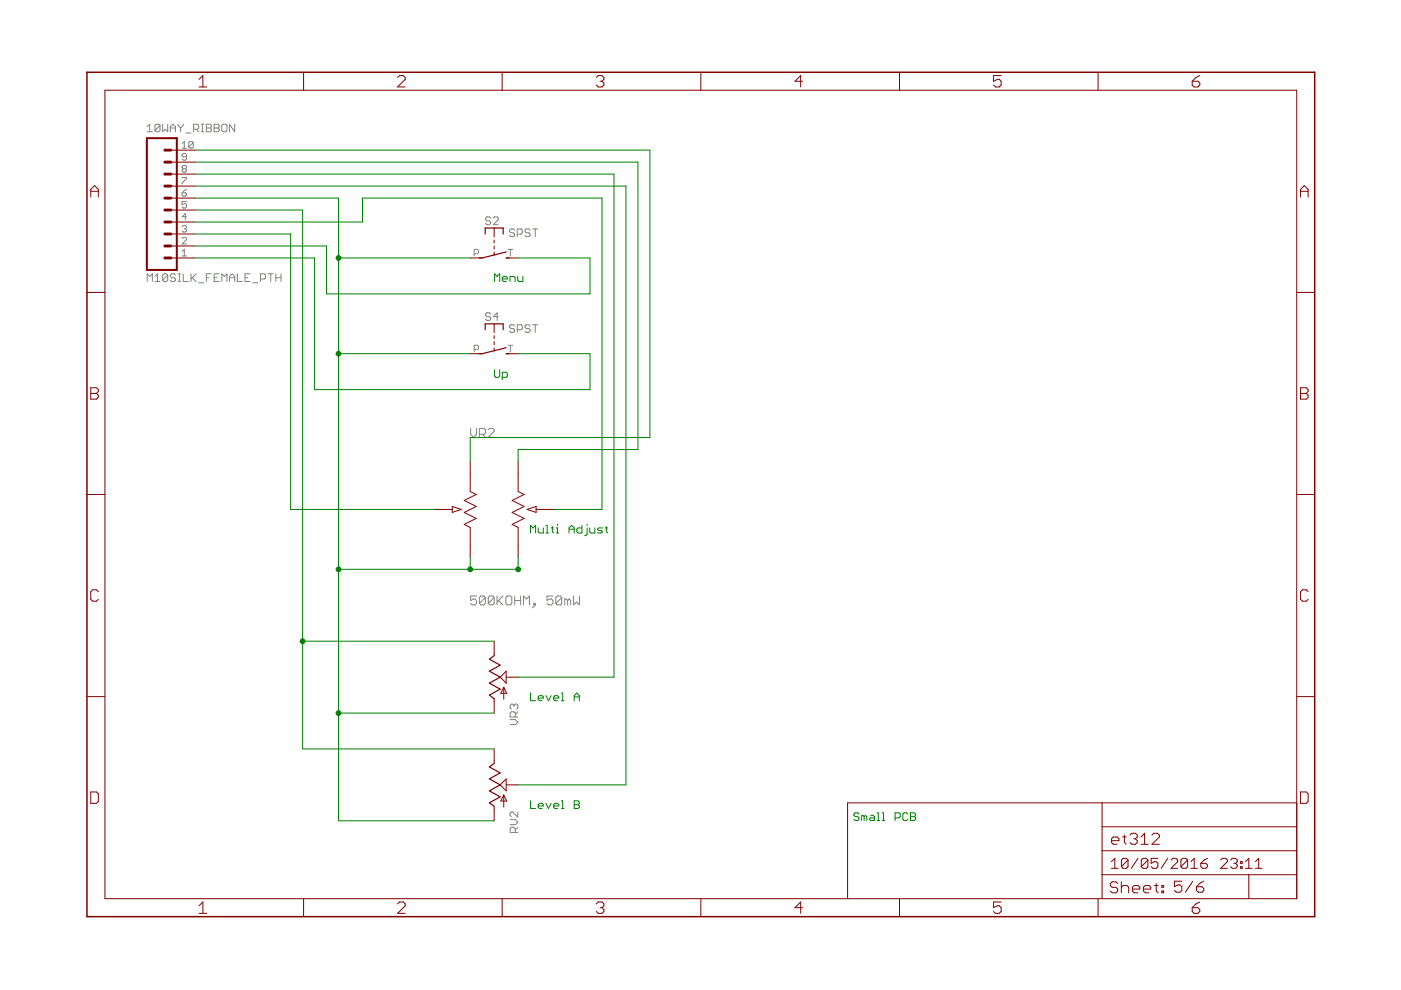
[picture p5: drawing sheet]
<svg xmlns="http://www.w3.org/2000/svg" width="297mm" height="210mm" viewBox="0 0 297 210" stroke-linecap="round" stroke-linejoin="round" font-family="sans-serif">
<g fill="none" stroke="#808080" stroke-width=".21">
<path d="M31.2 26.9l.5-.6v1.6M31.2 27.9h1.1M33.9 26.6v1.1l-.2 .2h-.6l-.2-.2M33.9 26.6l-.2-.3h-.6l-.2 .3v1.1M33.9 26.6l-1 1.1M34.5 26.3v1.6l.5-.5 .6 .5v-1.6M36.1 27.9v-1l.6-.6 .5 .6v1M36.1 27.1h1.1M37.8 26.3v.3l.5 .5M38.3 27.1v.8M38.6 30.5l.5-.5v1.4M38.6 37.6h.9v.3l-.9 .9v.2"/>
<path d="M38.6 31.4h.9M38.8 26.3v.3l-.5 .5M38.8 35.8l-.2-.2 .2-.5h.5l.2 .2-.2 .5M38.8 35.8l-.2 .2 .2 .5h.5l.2-.2-.2-.5M38.8 35.8h.5M39.4 28.2h1.1M39.5 33.3h-.7l-.2-.3 .2-.4h.5l.2 .2v.9l-.2 .3h-.5l-.2-.3M41 30.2v1l-.3 .2h-.4l-.3-.2M41 30.2l-.3-.2h-.4l-.3 .2v1M41 30.2l-1 1M41 27.4h.8l.3-.3v-.5l-.3-.3h-.8v1.6M41.6 27.4l.5 .5"/>
<path d="M42.7 27.9h.5M42.7 26.3h.5M42.9 26.3v1.6M43.8 26.3h.8l.3 .3v.3l-.3 .2 .3 .3v.3l-.3 .2h-.8zM43.8 27.1h.8M45.4 26.3h.8l.3 .3v.3l-.3 .2 .3 .3v.3l-.3 .2h-.8zM45.4 27.1h.8M47 26.6l.3-.3h.5l.3 .3v1.1l-.3 .2h-.5l-.3-.2zM49.8 26.3v1.6l-1.1-1.6v1.6M31.2 59.7v-1.6l.5 .5 .6-.5v1.6M32.9 58.6l.5-.5v1.6M32.9 59.7h1"/>
<path d="M35.6 58.3v1.1l-.3 .3h-.5l-.3-.3M35.6 58.3l-.3-.2h-.5l-.3 .2v1.1M35.6 58.3l-1.1 1.1M37.2 58.3l-.3-.2h-.5l-.3 .2v.3l.3 .3h.5l.3 .2v.3l-.3 .3h-.5l-.3-.3M37.8 59.7h.5M37.8 58.1h.5M38 58.1v1.6M38.6 50.6l.2-.3h.5l.2 .3v.2l-.9 .9h.9M38.6 53.3l.5-.4v1.4M38.6 54.3h.9M38.6 40.9h.7l.2 .4-.2 .3h-.5l-.2-.3zM38.6 48l.2-.2h.5l.2 .2-.2 .5"/>
<path d="M38.8 58.1v1.6h1.1M39.1 48.5h.2M39.3 48.5l.2 .2-.2 .5h-.5l-.2-.2M39.5 42.7h-.9v.7l.5-.2 .4 .2v.5l-.2 .2h-.5l-.2-.2M39.5 46h-.9l.7-.7v1.4M39.5 40.2l-.9 .7M40.5 58.1v1.6M40.8 58.9l.8 .8M41.6 58.1l-1.1 1M42.1 60h1.1M43.8 58.9h.5M44.9 58.1h-1.1v1.6"/>
<path d="M45.4 58.9h.5M46.5 58.1h-1.1v1.6h1.1M47 59.7v-1.6l.6 .5 .5-.5v1.6M48.7 58.9h1.1M48.7 59.7v-1.1l.5-.5 .6 .5v1.1M50.3 58.1v1.6h1.1M51.9 58.9h.6M53 58.1h-1.1v1.6h1.1M53.6 60h1.1M55.2 59.1h.8l.3-.2v-.6l-.3-.2h-.8v1.6M56.9 58.1h1M57.4 58.1v1.6"/>
<path d="M58.5 58.9h1.1M58.5 58.1v1.6M59.6 58.1v1.6M100.5 53.8h.7l.3-.2v-.5l-.3-.2h-.7v1.4M104 46.3l-.2-.3h-.6l-.2 .3v.2l.2 .3h.6l.2 .3v.2l-.2 .3h-.6l-.2-.3M104.6 46.3l.3-.3h.5l.3 .3v.2l-1.1 1.1h1.1M107.7 52.9h1M108.2 52.9v1.4M109.1 48.8l-.3-.3h-.5l-.3 .3v.3l.3 .3h.5l.3 .2v.3l-.3 .3h-.5l-.3-.3M109.7 49.6h.8l.2-.2v-.6l-.2-.3h-.8v1.7M112.4 48.8l-.3-.3h-.5l-.3 .3v.3l.3 .3h.5l.3 .2v.3l-.3 .3h-.5l-.3-.3M112.9 48.5h1.1"/>
<path d="M113.5 48.5v1.7M100.5 74.1h.7l.3-.2v-.5l-.3-.2h-.7v1.4M104 66.6l-.2-.3h-.6l-.2 .3v.3l.2 .2h.6l.2 .3v.3l-.2 .2h-.6l-.2-.2M105.7 67.1h-1.1l.8-.8v1.6M107.7 73.2h1M108.2 73.2v1.4M109.1 69.1l-.3-.2h-.5l-.3 .2v.3l.3 .3h.5l.3 .2v.3l-.3 .3h-.5l-.3-.3M109.7 69.9h.8l.2-.2v-.6l-.2-.2h-.8v1.6M112.4 69.1l-.3-.2h-.5l-.3 .2v.3l.3 .3h.5l.3 .2v.3l-.3 .3h-.5l-.3-.3M112.9 68.9h1.1M113.5 68.9v1.6M99.8 90.8v1.3l.6 .6 .6-.6v-1.3"/>
<path d="M101.6 92.1h1l.3-.3v-.7l-.3-.3h-1v1.9M102.3 92.1l.6 .6M103.5 91.1l.3-.3h.7l.3 .3v.3l-1.3 1.3h1.3M101 126.4h-1.2v.9l.6-.3h.3l.3 .3v.6l-.3 .3h-.6l-.3-.3M102.9 126.7l-.3-.3h-.6l-.4 .3v1.2M102.9 126.7v1.2l-.3 .3h-.6l-.4-.3M102.9 126.7l-1.3 1.2M104.8 126.7l-.3-.3h-.7l-.3 .3v1.2M104.8 126.7v1.2l-.3 .3h-.7l-.3-.3M104.8 126.7l-1.3 1.2M105.4 126.4v1.8M105.7 127.3l.9 .9"/>
<path d="M106.6 126.4l-1.2 1.2M107.6 126.4h.6l.3 .3v1.2l-.3 .3h-.6l-.3-.3v-1.2zM109.1 126.4v1.8M109.1 127.3h1.3M110.4 126.4v1.8M111 128.2v-1.8l.6 .6 .6-.6v1.8M113.2 127.9h.3v.3h-.3zM113.5 128.2l-.6 .7M117.2 126.4h-1.2v.9l.6-.3h.3l.3 .3v.6l-.3 .3h-.6l-.3-.3M119.1 126.7l-.3-.3h-.6l-.3 .3v1.2M119.1 126.7v1.2l-.3 .3h-.6l-.3-.3M119.1 126.7l-1.2 1.2"/>
<path d="M120.4 127.3l-.4-.3h-.3v1.2M120.4 127.3v.9M120.4 127.3l.3-.3 .3 .3v.9M121.6 126.4v1.8l.6-.6 .7 .6v-1.8M108.2 152.6h1l.6 .5-.6 .5h-1M109 149.6l-.3-.3h-.3l-.2 .3v.5l.2 .3M109 149.6l.2-.3h.3l.3 .3v.5l-.3 .3M109 149.6v.2M109.2 152v-.8l-.2-.3h-.6l-.2 .3v.8h1.6M109.8 150.9l-.6 .6M108.2 173.8h1l.6 .5-.6 .6h-1M109.2 176.5v-.8l-.2-.3h-.6l-.2 .3v.8h1.6"/>
<path d="M109.8 172.1v1.1l-1.1-1.1h-.3l-.2 .3v.6l.2 .2M109.8 175.4l-.6 .6"/>
</g>
<g fill="none" stroke="#800000" stroke-width=".21">
<path d="M22.2 19.1h252.7v171.4h-252.7zM42.2 16.8l.8-.8v2.4M42.2 18.4h1.6M64.4 15.3v3.8M84.3 16.4l.4-.4h.8l.4 .4v.4l-1.6 1.6h1.6M106.5 15.3v3.8M126.4 16.4l.4-.4h.8l.4 .4v.4l-.4 .4M127.2 17.2h.4M127.6 17.2l.4 .4v.4l-.4 .4h-.8l-.4-.4M148.6 15.3v3.8M170.2 17.2h-1.6l1.2-1.2v2.4M190.7 15.3v3.8"/>
<path d="M212.3 16h-1.6v1.2l.8-.4h.4l.4 .4v.8l-.4 .4h-.8l-.4-.4M232.8 15.3v3.8M252.8 17.2h1.2l.4 .4v.4l-.4 .4h-.8l-.4-.4zM254.4 16l-.8 .4-.8 .8M36.2 39.5h5.1M36.2 36.9h5.1M36.2 34.4h5.1M36.2 31.8h5.1M19.2 41.8v-1.6l.8-.9 .8 .9v1.6M19.2 40.6h1.6M36.2 54.7h5.1M36.2 52.2h5.1"/>
<path d="M36.2 49.6h5.1M36.2 47.1h5.1M36.2 44.5h5.1M36.2 42h5.1M99.7 54.7h2.5M104.8 48.3v1.9M104.8 50.9v.6M104.8 52.2v.6M104.8 53.4v.7M107.3 54.7h2.6M275.7 40.6h1.6M275.7 41.8v-1.6l.8-.9 .8 .9v1.6"/>
<path d="M18.4 62h3.8M99.7 75h2.5M104.8 68.7v1.8M104.8 71.2v.6M104.8 72.5v.6M104.8 73.7v.7M107.3 75h2.6M274.9 62h3.8M19.2 82.2h1.2l.4 .4v.4l-.4 .4 .4 .4v.4l-.4 .4h-1.2zM19.2 83.4h1.2M99.7 97.9v6.3l1.3 .6-2.6 1.3 2.6 1.3-2.6 1.2 2.6 1.3-2.6 1.3 1.3 .6v6.4M109.9 97.9v6.3l1.2 .6-2.5 1.3 2.5 1.3-2.5 1.2 2.5 1.3-2.5 1.3 1.3 .6v6.4"/>
<path d="M275.7 82.2h1.2l.4 .4v.4l-.4 .4 .4 .4v.4l-.4 .4h-1.2zM275.7 83.4h1.2M18.4 104.8h3.8M92.1 108h3.8M95.9 107.4l1.9 .6-1.9 .6zM111.8 108l1.9-.6v1.2zM113.7 108h3.8M274.9 104.8h3.8M20.8 125.5l-.4-.4h-.8l-.4 .4v1.6l.4 .4h.8l.4-.4M104.8 136v3M277.3 125.5l-.4-.4h-.8l-.4 .4v1.6l.4 .4h.8l.4-.4M18.4 147.7h3.8"/>
<path d="M104.8 148.1v3.1M104.8 158.8v3M106 143.6l1.3-1.3v2.5zM106.8 145.7v2.6M106.8 145.7l.6 1.3h-1.2zM107.3 143.6h2.6M274.9 147.7h3.8M19.2 167.9h1.2l.4 .4v1.6l-.4 .4h-1.2zM104.8 171v3M106 166.4l1.3-1.3v2.6zM106.8 168.6v2.5M106.8 168.6l.6 1.2h-1.2z"/>
<path d="M107.3 166.4h2.6M233.7 170.2v20.3M233.7 175.3h41.2M235.7 178.2h1.5v-.4l-.4-.3h-.7l-.4 .3v.8l.4 .4h.7M238 177.5h.8M238.4 177.1v1.5l.4 .4M239.6 177.1l.4-.4h.7l.4 .4v.4l-.4 .3M240.3 177.8h.4M240.7 177.8l.4 .4v.4l-.4 .4h-.7l-.4-.4M241.9 179h1.6M241.9 177.5l.8-.8v2.3M244.2 177.1l.4-.4h.8l.4 .4v.4l-1.6 1.5h1.6"/>
<path d="M274.9 170.2h-95.2v20.3M275.7 167.9h1.2l.4 .4v1.6l-.4 .4h-1.2zM42.2 192l.8-.8v2.5M42.2 193.7h1.6M64.4 190.5v3.9M84.3 191.6l.4-.4h.8l.4 .4v.4l-1.6 1.7h1.6M106.5 190.5v3.9M126.4 191.6l.4-.4h.8l.4 .4v.4l-.4 .4M127.2 192.4h.4M127.6 192.4l.4 .4v.5l-.4 .4h-.8l-.4-.4M148.6 190.5v3.9M170.2 192.4h-1.6l1.2-1.2v2.5"/>
<path d="M190.7 190.5v3.9M212.3 191.2h-1.6v1.2l.8-.4h.4l.4 .4v.9l-.4 .4h-.8l-.4-.4M232.8 190.5v3.9M233.7 185.5h41.2M233.7 180.4h41.2M235.6 182.7l.8-.7v2.1M235.6 184.1h1.5M237 187.3l-.4-.3h-.8l-.4 .3v.4l.4 .4h.8l.4 .4v.4l-.4 .4h-.8l-.4-.4M237.7 187v2.3M237.7 188.1l.4-.4h.8l.4 .4v1.2M239.2 182.4v1.3l-.4 .4h-.7l-.3-.4M239.2 182.4l-.4-.4h-.7l-.3 .4v1.3"/>
<path d="M239.2 182.4l-1.4 1.3M240.1 188.5h1.6v-.4l-.4-.4h-.8l-.4 .4v.8l.4 .4h.8M241.3 182l-1.4 2.1M242.4 188.5h1.6v-.4l-.4-.4h-.8l-.4 .4v.8l.4 .4h.8M243.4 182.4v1.3l-.4 .4h-.7l-.3-.4M243.4 182.4l-.4-.4h-.7l-.3 .4v1.3M243.4 182.4l-1.4 1.3M244.8 187.7h.8M245.2 187.3v1.6l.4 .4M245.5 182h-1.4v1l.7-.3h.3l.4 .3v.7l-.4 .4h-.7l-.3-.4M246.3 187.7h.4v.4h-.4zM246.3 188.9h.4v.4h-.4z"/>
<path d="M247.6 182l-1.4 2.1M248.3 182.4l.3-.4h.7l.4 .4v.3l-1.4 1.4h1.4M250.6 186.8h-1.6v1.2l.8-.4h.4l.4 .4v.8l-.4 .4h-.8l-.4-.4M251.8 182.4v1.3l-.4 .4h-.7l-.3-.4M251.8 182.4l-.4-.4h-.7l-.3 .4v1.3M251.8 182.4l-1.4 1.3M252.5 184.1h1.4M252.5 182.7l.7-.7v2.1M252.8 192.4h1.2l.4 .4v.5l-.4 .4h-.8l-.4-.4zM252.9 186.8l-1.6 2.4M253.7 188h1.1l.4 .4v.4l-.4 .4h-.7l-.4-.4zM254.4 191.2l-.8 .4-.8 .8"/>
<path d="M254.6 183h1.1l.3 .4v.3l-.3 .4h-.7l-.4-.4zM255.2 186.8l-.7 .4-.8 .8M256 182l-.7 .4-.7 .6M258.8 182.4l.4-.4h.7l.3 .4v.3l-1.4 1.4h1.4M260.9 182.4l.4-.4h.7l.3 .4v.3l-.3 .3M261.6 183h.4M262 183l.3 .4v.3l-.3 .4h-.7l-.4-.4M263 183.7h.4v.4h-.4zM263 182.7h.4v.3h-.4zM264.1 182.7l.7-.7v2.1M264.1 184.1h1.4M264.8 185.5v5"/>
<path d="M266.2 184.1h1.4M266.2 182.7l.7-.7v2.1"/>
</g>
<path d="M18.4 15.3h260.3v179.1h-260.3z" fill="none" stroke="#800000" stroke-width=".32"/>
<path d="M102.9 49.6v-1.3h3.8v1.3M107.3 53.4l-5.1 1.3h-.6M107.3 54.7h.6M102.9 69.9v-1.2h3.8v1.2M107.3 73.7l-5.1 1.3h-.6M107.3 75h.6M104.8 139l-1 .8 2.2 1.2-2.2 1.3 2.2 1.3-2.2 1.2 2.2 1.3-2.2 1.3 1 .7M104.8 161.8l-1 .8 2.2 1.3-2.2 1.2 2.2 1.3-2.2 1.3 2.2 1.3-2.2 1.2 1 .8" fill="none" stroke="#800000" stroke-width=".25"/>
<path d="M31.1 29.3h6.4v27.9h-6.4z" fill="none" stroke="#800000" stroke-width=".42"/>
<path d="M34.9 39.5h1.3M34.9 36.9h1.3M34.9 34.4h1.3M34.9 31.8h1.3M34.9 49.6h1.3M34.9 52.2h1.3M34.9 54.7h1.3M34.9 44.5h1.3M34.9 47.1h1.3M34.9 42h1.3" fill="none" stroke="#800000" stroke-width=".61"/>
<g fill="none" stroke="#008000" stroke-width=".21">
<path d="M41.3 34.4h94v60.9h-25.4v2.6M41.3 31.8h96.5v61h-38.1v5.1M41.3 36.9h88.9v106.7h-20.3M41.3 39.5h91.4v126.9h-22.8M41.3 42h30.5v132h33M41.3 47.1h35.6v-5.1h50.7v66h-10.1M41.3 54.7h25.4v27.9h58.4v-7.6h-15.2M41.3 52.2h27.9v10.1h55.9v-7.6h-15.2M41.3 44.5h22.9v114.3h40.6M41.3 49.6h20.3v58.4h30.5M71.8 54.7h27.9M104.9 59.7v-1.6l.5 .5 .5-.5v1.6"/>
<path d="M106.5 59.1h1.1v-.2l-.3-.3h-.5l-.3 .3v.5l.3 .3h.5M108.1 59.7v-1.1h.8l.3 .3v.8M109.8 58.6v.8l.2 .3h.8v-1.1M71.8 75h27.9M104.9 78.4v1.3l.2 .3h.6l.2-.3v-1.3M106.5 80h.8l.3-.3v-.5l-.3-.3h-.8v1.6M99.7 118.2v2.5M109.9 118.2v2.5h-38.1M112.5 113v-1.6l.5 .5 .6-.5v1.6M114.1 111.9v.9l.3 .2h.8v-1.1M115.7 113h.6M115.7 111.4h.3v1.6"/>
<path d="M116.8 111.9h.6M117.1 111.7v1.1l.3 .2M117.9 113h.6M117.9 111.9h.3v1.1M118.2 111.1v.3M120.6 113v-1.1l.6-.5 .6 .5v1.1M120.6 112.2h1.2M123.4 111.4v1.6h-.8l-.3-.2v-.6l.3-.3h.8M124.5 111.9v1.4l-.3 .3h-.3M124.5 111.1v.3M125 111.9v.9l.3 .2h.8v-1.1M127.7 111.9h-.8l-.2 .3 .2 .3h.6l.2 .3-.2 .2h-.8"/>
<path d="M128.3 111.9h.5M128.6 111.7v1.1l.2 .2M64.2 136h40.6M71.8 151.2h33M112.5 146.9v1.7h1.1M114.1 148h1.1v-.2l-.3-.3h-.5l-.3 .3v.5l.3 .3h.5M115.7 147.5l.6 1.1 .5-1.1M117.4 148h1.1v-.2l-.3-.3h-.5l-.3 .3v.5l.3 .3h.5M119 148.6h.6M119 146.9h.3v1.7M121.8 148.6v-1.1l.5-.6 .5 .6v1.1M121.8 147.8h1"/>
<path d="M112.5 169.8v1.6h1.1M114.1 170.9h1.1v-.3l-.3-.3h-.5l-.3 .3v.6l.3 .2h.5M115.7 170.3l.6 1.1 .5-1.1M117.4 170.9h1.1v-.3l-.3-.3h-.5l-.3 .3v.6l.3 .2h.5M119 169.8h.3v1.6M119 171.4h.6M121.8 169.8h.8l.2 .3v.2l-.2 .3 .2 .3v.3l-.2 .2h-.8zM121.8 170.6h.8M182.1 172.6l-.2-.3h-.6l-.3 .3v.3l.3 .2h.6l.2 .3v.3l-.2 .3h-.6l-.3-.3M183.2 173.1l-.3-.2h-.2v1.1M183.2 173.1v.9M183.2 173.1l.3-.2 .3 .2v.9"/>
<path d="M184.6 172.9h.5l.3 .2v.9h-.8l-.3-.3 .3-.3h.8M185.9 172.3h.3v1.7M185.9 174h.6M187 172.3h.3v1.7M187 174h.6M189.8 173.4h.8l.3-.3v-.5l-.3-.3h-.8v1.7M192.5 172.6l-.3-.3h-.5l-.3 .3v1.1l.3 .3h.5l.3-.3M193 172.3h.9l.2 .3v.3l-.2 .2 .2 .3v.3l-.2 .3h-.9zM193 173.1h.9"/>
</g>
<g fill="#008000" stroke="#008000" stroke-width=".21">
<circle cx="71.8" cy="54.7" r=".51"/>
<circle cx="71.8" cy="75" r=".51"/>
<circle cx="99.7" cy="120.7" r=".51"/>
<circle cx="109.9" cy="120.7" r=".51"/>
<circle cx="71.8" cy="120.7" r=".51"/>
<circle cx="71.8" cy="151.2" r=".51"/>
<circle cx="64.2" cy="136" r=".51"/>
</g>
</svg>
